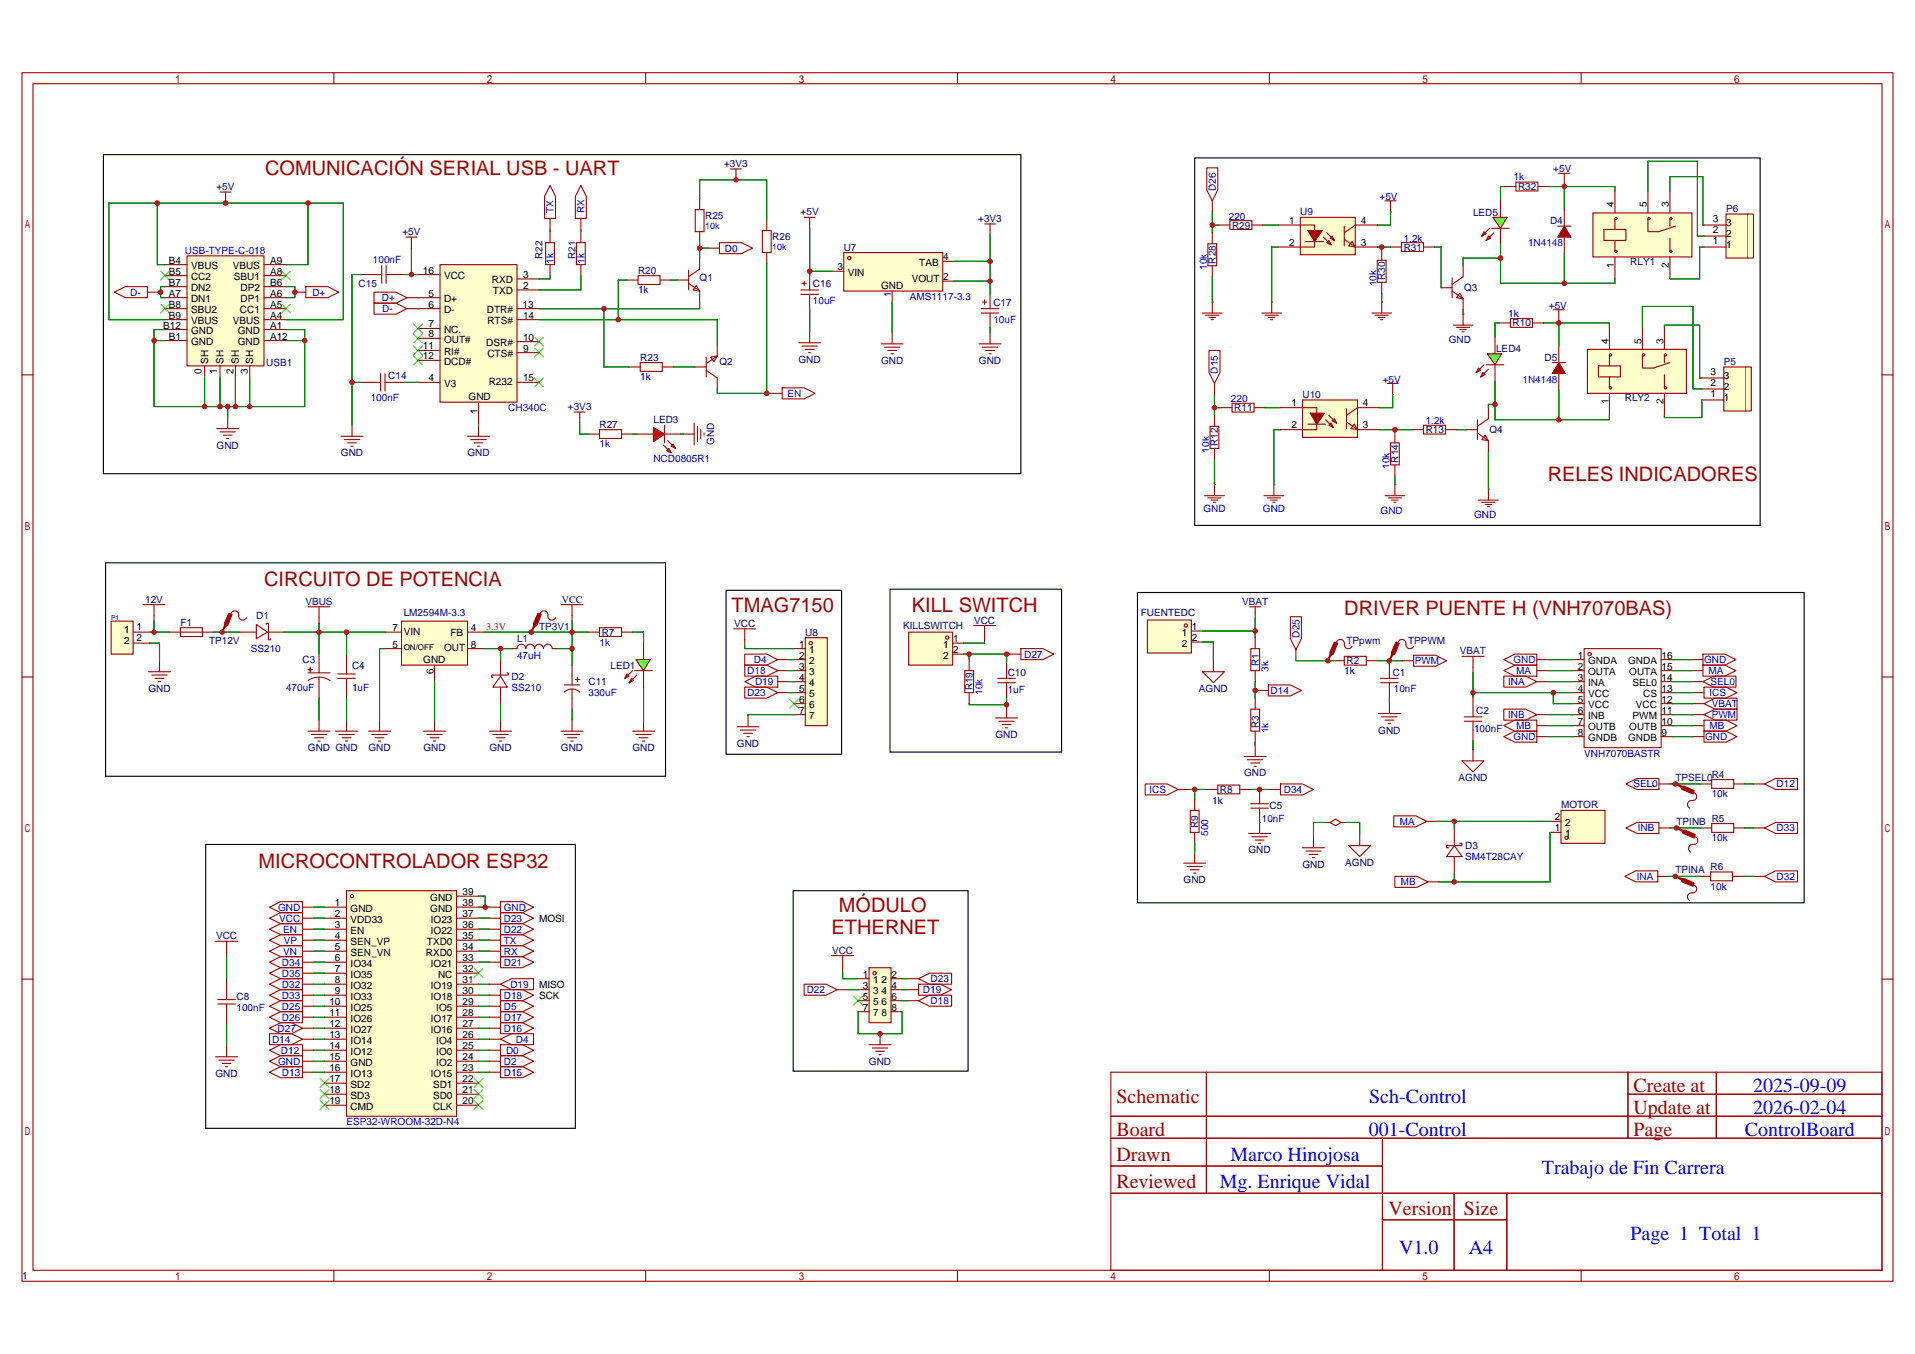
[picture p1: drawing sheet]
<svg xmlns="http://www.w3.org/2000/svg" width="420mm" height="297mm" viewBox="0 0 420 297" stroke-linecap="round" stroke-linejoin="round" font-family="sans-serif">
<defs><g id="words">
<g font-size="4.4" fill="#a00000">
<text x="58.2" y="38.4">COMUNICACIÓN SERIAL USB - UART</text>
<text x="339.8" y="105.5">RELES INDICADORES</text>
<text x="58" y="128.7">CIRCUITO DE POTENCIA</text>
<text x="160.6" y="134.2">TMAG7150</text>
<text x="200.2" y="134.2">KILL SWITCH</text>
<text x="295.1" y="135">DRIVER PUENTE H (VNH7070BAS)</text>
<text x="56.7" y="190.5">MICROCONTROLADOR ESP32</text>
<text x="184.1" y="200.2">MÓDULO</text>
<text x="182.6" y="205">ETHERNET</text>
<text x="358.6" y="239.7">Create at</text>
<text x="245.1" y="242.1">Schematic</text>
<text x="358.6" y="244.5">Update at</text>
<text x="245.1" y="249.3">Board</text>
<text x="358.6" y="249.3">Page</text>
<text x="245.1" y="254.8">Drawn</text>
<text x="245.1" y="260.8">Reviewed</text>
<text x="304.8" y="266.7">Version</text>
<text x="321.3" y="266.7">Size</text>
</g>
<g font-size="4.4" fill="#00f">
<text x="384.8" y="239.7">2025-09-09</text>
<text x="300.5" y="242.1">Sch-Control</text>
<text x="384.8" y="244.5">2026-02-04</text>
<text x="300.5" y="249.3">001-Control</text>
<text x="383" y="249.3">ControlBoard</text>
<text x="270.1" y="254.8">Marco Hinojosa</text>
<text x="338.5" y="257.8">Trabajo de Fin Carrera</text>
<text x="267.8" y="260.8">Mg. Enrique Vidal</text>
<text x="307.1" y="275.2">V1.0</text>
<text x="322.4" y="275.2">A4</text>
<text x="357.9" y="272.3">Page 1 Total 1</text>
</g>
<g font-size="2.2" fill="#000080">
<text x="47.5" y="41.7">+5V</text>
<text x="159" y="36.6">+3V3</text>
<text x="333.2" y="41.7">R32</text>
<text x="154.8" y="48">R25</text>
<text x="175.7" y="47.3">+5V</text>
<text x="285.4" y="47.3">U9</text>
<text x="323.3" y="47.5">LED5</text>
<text x="378.9" y="46.5">P6</text>
<text x="88.3" y="51.6">+5V</text>
<text x="169.5" y="52.6">R26</text>
<text x="214.7" y="48.7">+3V3</text>
<text x="270.5" y="50.2">R29</text>
<text x="340.2" y="49.2">D4</text>
<text x="119.1" y="56.9" transform="rotate(-90 119.1 56.9)">R22</text>
<text x="126.3" y="56.9" transform="rotate(-90 126.3 56.9)">R21</text>
<text x="185.2" y="55">U7</text>
<text x="266.9" y="57.8" transform="rotate(-90 266.9 57.8)">R28</text>
<text x="308.1" y="55">R31</text>
<text x="357.9" y="58.1">RLY1</text>
<text x="78.7" y="63">C15</text>
<text x="140.1" y="60.1">R20</text>
<text x="153.6" y="61.8">Q1</text>
<text x="178.5" y="63">C16</text>
<text x="304.1" y="61.5" transform="rotate(-90 304.1 61.5)">R30</text>
<text x="321.4" y="63.9">Q3</text>
<text x="218.1" y="67.1">C17</text>
<text x="332" y="71.7">R10</text>
<text x="328.4" y="77.2">LED4</text>
<text x="58.4" y="80.3">USB1</text>
<text x="85.2" y="83.2">C14</text>
<text x="140.5" y="79.1">R23</text>
<text x="157.9" y="80.1">Q2</text>
<text x="175.3" y="79.6">GND</text>
<text x="193.4" y="79.9">GND</text>
<text x="214.9" y="79.9">GND</text>
<text x="339" y="79.1">D5</text>
<text x="378.4" y="80.1">P5</text>
<text x="285.9" y="87.3">U10</text>
<text x="356.7" y="88.1">RLY2</text>
<text x="124.7" y="90">+3V3</text>
<text x="131.6" y="93.9">R27</text>
<text x="143.4" y="92.9">LED3</text>
<text x="270.9" y="90.2">R11</text>
<text x="313" y="95.1">R13</text>
<text x="327" y="95.1">Q4</text>
<text x="47.5" y="98.5">GND</text>
<text x="74.8" y="100.1">GND</text>
<text x="102.6" y="100.1">GND</text>
<text x="156.8" y="97.7" transform="rotate(-90 156.8 97.7)">GND</text>
<text x="267.4" y="97.9" transform="rotate(-90 267.4 97.9)">R12</text>
<text x="307" y="101.6" transform="rotate(-90 307 101.6)">R14</text>
<text x="31.9" y="132.3">12V</text>
<text x="39.6" y="137.3">F1</text>
<text x="56.3" y="135.9">D1</text>
<text x="67" y="132.7">VBUS</text>
<text x="88.6" y="135.2">LM2594M-3.3</text>
<text x="123.3" y="132.3">VCC</text>
<text x="161.2" y="137.6">VCC</text>
<text x="213.8" y="136.9">VCC</text>
<text x="250.4" y="135.2">FUENTEDC</text>
<text x="272.7" y="132.7">VBAT</text>
<text x="45.9" y="141.4">TP12V</text>
<text x="113.5" y="141">L1</text>
<text x="118.3" y="138.3">TP3V1</text>
<text x="132.1" y="139.5">R7</text>
<text x="176.8" y="139.5">U8</text>
<text x="198.3" y="138.1">KILLSWITCH</text>
<text x="295.6" y="141.4">TPpwm</text>
<text x="309.1" y="141.4">TPPWM</text>
<text x="320.5" y="143.6">VBAT</text>
<text x="66.4" y="145.5">C3</text>
<text x="77.3" y="146.8">C4</text>
<text x="112.3" y="149.2">D2</text>
<text x="134" y="146.8">LED1</text>
<text x="221.2" y="148.4">C10</text>
<text x="276.3" y="146.2" transform="rotate(-90 276.3 146.2)">R1</text>
<text x="295.6" y="145.8">R2</text>
<text x="305.7" y="148.4">C1</text>
<text x="32.6" y="151.8">GND</text>
<text x="129.2" y="150.4">C11</text>
<text x="213.5" y="151.5" transform="rotate(-90 213.5 151.5)">R19</text>
<text x="263.2" y="151.8">AGND</text>
<text x="218.5" y="162">GND</text>
<text x="276.3" y="159.8" transform="rotate(-90 276.3 159.8)">R3</text>
<text x="302.6" y="161">GND</text>
<text x="324.1" y="156.7">C2</text>
<text x="67.6" y="164.9">GND GND</text>
<text x="80.9" y="164.9">GND</text>
<text x="92.9" y="164.9">GND</text>
<text x="107.4" y="164.9">GND</text>
<text x="123.1" y="164.9">GND</text>
<text x="138.8" y="164.9">GND</text>
<text x="161.8" y="163.9">GND</text>
<text x="273.1" y="170.4">GND</text>
<text x="320.2" y="171.4">AGND</text>
<text x="367.8" y="171.4">TPSEL0</text>
<text x="375.7" y="170.7">R4</text>
<text x="267.8" y="174">R8</text>
<text x="278.7" y="177.7">C5</text>
<text x="342.7" y="177.4">MOTOR</text>
<text x="263" y="181.7" transform="rotate(-90 263 181.7)">R9</text>
<text x="368" y="181">TPINB</text>
<text x="375.7" y="180.3">R5</text>
<text x="274.1" y="187.3">GND</text>
<text x="285.9" y="190.5">GND</text>
<text x="295.3" y="190">AGND</text>
<text x="321.7" y="186.4">D3</text>
<text x="367.8" y="191.7">TPINA</text>
<text x="375.5" y="190.9">R6</text>
<text x="259.8" y="193.8">GND</text>
<text x="47.4" y="206.2">VCC</text>
<text x="182.7" y="209.3">VCC</text>
<text x="51.9" y="219.4">C8</text>
<text x="190.7" y="233.7">GND</text>
<text x="47.3" y="236.3">GND</text>
<text x="4.8" y="280.8">1</text>
</g>
<g font-size="2.2" fill="#00f">
<text x="266.9" y="41.9" transform="rotate(-90 266.9 41.9)">D26</text>
<text x="332.3" y="39.5">1k</text>
<text x="341" y="37.8">+5V</text>
<text x="121.5" y="46.7" transform="rotate(-90 121.5 46.7)">TX</text>
<text x="128.3" y="46.7" transform="rotate(-90 128.3 46.7)">RX</text>
<text x="302.8" y="43.9">+5V</text>
<text x="269.7" y="48.2">220</text>
<text x="308.1" y="53.1">1.2k</text>
<text x="40.6" y="55.7">USB-TYPE-C-018</text>
<text x="81.9" y="57.6">100nF</text>
<text x="121.5" y="57.8" transform="rotate(-90 121.5 57.8)">1k</text>
<text x="128.3" y="57.8" transform="rotate(-90 128.3 57.8)">1k</text>
<text x="159.1" y="55.2">D0</text>
<text x="265" y="59.2" transform="rotate(-90 265 59.2)">10k</text>
<text x="335.4" y="54">1N4148</text>
<text x="28.6" y="64.9">D-</text>
<text x="68.6" y="64.9">D+</text>
<text x="140.1" y="64.4">1k</text>
<text x="199.7" y="65.9">AMS1117-3.3</text>
<text x="302.1" y="62.9" transform="rotate(-90 302.1 62.9)">10k</text>
<text x="83.8" y="66.1">D+</text>
<text x="83.9" y="68.5">D-</text>
<text x="178.5" y="66.8">10uF</text>
<text x="218.1" y="70.9">10uF</text>
<text x="331.1" y="69.5">1k</text>
<text x="340" y="67.8">+5V</text>
<text x="318" y="75.4">GND</text>
<text x="140.5" y="83.5">1k</text>
<text x="267.4" y="82" transform="rotate(-90 267.4 82)">D15</text>
<text x="303.5" y="84">+5V</text>
<text x="334.2" y="84">1N4148</text>
<text x="81.4" y="88.1">100nF</text>
<text x="172.9" y="87.1">EN</text>
<text x="270.2" y="88.3">220</text>
<text x="111.6" y="90.2">CH340C</text>
<text x="313" y="93.1">1.2k</text>
<text x="131.6" y="98.2">1k</text>
<text x="143.4" y="101.4">NCD0805R1</text>
<text x="265.4" y="99.3" transform="rotate(-90 265.4 99.3)">10k</text>
<text x="305" y="102.9" transform="rotate(-90 305 102.9)">10k</text>
<text x="264.2" y="112.5">GND</text>
<text x="277.2" y="112.5">GND</text>
<text x="303.1" y="112.8">GND</text>
<text x="323.6" y="113.8">GND</text>
<text x="55.1" y="143.1">SS210</text>
<text x="131.6" y="141.7">1k</text>
<text x="285.2" y="139.9" transform="rotate(-90 285.2 139.9)">D25</text>
<text x="113.5" y="144.6">47uH</text>
<text x="164" y="148">D18</text>
<text x="165.5" y="145.5">D4</text>
<text x="224.8" y="144.3">D27</text>
<text x="278.5" y="147.4" transform="rotate(-90 278.5 147.4)">3k</text>
<text x="295.1" y="148">1k</text>
<text x="310.5" y="145.8">PWM</text>
<text x="332.2" y="145.5">GND</text>
<text x="332.9" y="148">MA</text>
<text x="374.1" y="145.5">GND</text>
<text x="375" y="148">MA</text>
<text x="62.8" y="151.6">470uF</text>
<text x="77.3" y="151.6">1uF</text>
<text x="112.3" y="151.6">SS210</text>
<text x="129.2" y="152.8">330uF</text>
<text x="164" y="152.8">D23</text>
<text x="165.7" y="150.4">D19</text>
<text x="215.7" y="152.5" transform="rotate(-90 215.7 152.5)">10k</text>
<text x="221.2" y="152.1">1uF</text>
<text x="278.9" y="152.3">D14</text>
<text x="306" y="151.8">10nF</text>
<text x="331" y="150.4">INA</text>
<text x="375.3" y="152.8">ICS</text>
<text x="375.5" y="150.4">SEL0</text>
<text x="375.7" y="155.2">VBAT</text>
<text x="278.5" y="161" transform="rotate(-90 278.5 161)">1k</text>
<text x="323.6" y="160.8">100nF</text>
<text x="331" y="157.6">INB</text>
<text x="332.9" y="160">MB</text>
<text x="375.3" y="160">MB</text>
<text x="375.7" y="157.6">PWM</text>
<text x="332.2" y="162.5">GND</text>
<text x="347.7" y="166.1">VNH7070BASTR</text>
<text x="374.3" y="162.5">GND</text>
<text x="358.5" y="172.8">SEL0</text>
<text x="390" y="172.8">D12</text>
<text x="252.3" y="174">ICS</text>
<text x="266.1" y="176.5">1k</text>
<text x="281.8" y="174">D34</text>
<text x="375.7" y="175">10k</text>
<text x="265.2" y="183.4" transform="rotate(-90 265.2 183.4)">500</text>
<text x="277" y="180.3">10nF</text>
<text x="307.3" y="181">MA</text>
<text x="359.5" y="182.5">INB</text>
<text x="375.7" y="184.7">10k</text>
<text x="390" y="182.5">D33</text>
<text x="321.7" y="188.8">SM4T28CAY</text>
<text x="307.5" y="194.3">MB</text>
<text x="359.3" y="193.1">INA</text>
<text x="375.5" y="195.3">10k</text>
<text x="390" y="193.1">D32</text>
<text x="61" y="199.9">GND</text>
<text x="61.3" y="202.3">VCC</text>
<text x="110.6" y="202.3">D23</text>
<text x="110.6" y="199.9">GND</text>
<text x="62.2" y="204.7">EN</text>
<text x="62.2" y="209.5">VN</text>
<text x="62.3" y="207.1">VP</text>
<text x="110.6" y="209.5">RX</text>
<text x="110.6" y="207.1">TX</text>
<text x="110.6" y="204.7">D22</text>
<text x="61.9" y="212">D34</text>
<text x="61.9" y="214.4">D35</text>
<text x="110.6" y="212">D21</text>
<text x="204.3" y="215.6">D23</text>
<text x="51.9" y="221.9">100nF</text>
<text x="61.9" y="216.8">D32</text>
<text x="61.9" y="219.2">D33</text>
<text x="61.9" y="221.6">D25</text>
<text x="110.6" y="221.6">D5</text>
<text x="110.6" y="219.2">D18</text>
<text x="112" y="216.8">D19</text>
<text x="177.1" y="218">D22</text>
<text x="202.6" y="218">D19</text>
<text x="204.3" y="220.4">D18</text>
<text x="60.9" y="226.4">D27</text>
<text x="61.9" y="224">D26</text>
<text x="110.6" y="226.4">D16</text>
<text x="110.6" y="224">D17</text>
<text x="59.7" y="228.9">D14</text>
<text x="61" y="233.7">GND</text>
<text x="61.7" y="231.3">D12</text>
<text x="110.6" y="233.7">D2</text>
<text x="111.1" y="231.3">D0</text>
<text x="113.3" y="228.9">D4</text>
<text x="61.9" y="236.1">D13</text>
<text x="110.6" y="236.1">D15</text>
<text x="76.1" y="247">ESP32-WROOM-32D-N4</text>
</g>
<g font-size="2.2">
<text x="354.3" y="45.5" transform="rotate(-90 354.3 45.5)">4</text>
<text x="361.5" y="45.5" transform="rotate(-90 361.5 45.5)">5</text>
<text x="366.4" y="45.5" transform="rotate(-90 366.4 45.5)">3</text>
<text x="283" y="49.1">1</text>
<text x="283" y="53.9">2</text>
<text x="298.7" y="53.9">3</text>
<text x="298.7" y="49.1">4</text>
<text x="376" y="53.5">1</text>
<text x="376" y="51.1">2</text>
<text x="376" y="48.7">3</text>
<text x="378.9" y="52.1">2</text>
<text x="378.9" y="49.7">3</text>
<text x="37" y="57.9">B4</text>
<text x="41.9" y="59.1">VBUS</text>
<text x="51.1" y="59.1">VBUS</text>
<text x="59.3" y="57.9">A9</text>
<text x="183.9" y="59.3">3</text>
<text x="201.8" y="58.4">TAB</text>
<text x="207.1" y="57.1">4</text>
<text x="354.3" y="58.8" transform="rotate(-90 354.3 58.8)">1</text>
<text x="366.4" y="58.8" transform="rotate(-90 366.4 58.8)">2</text>
<text x="378.9" y="54.5">1</text>
<text x="37" y="60.3">B5</text>
<text x="37" y="62.7">B7</text>
<text x="37" y="65.1">A7</text>
<text x="41.9" y="61.5">CC2</text>
<text x="41.9" y="63.9">DN2</text>
<text x="51.3" y="61.5">SBU1</text>
<text x="52.8" y="63.9">DP2</text>
<text x="59.3" y="62.7">B6</text>
<text x="59.3" y="65.1">A6</text>
<text x="59.3" y="60.3">A8</text>
<text x="92.8" y="60">16</text>
<text x="94" y="65.1">5</text>
<text x="97.5" y="61.2">VCC</text>
<text x="108" y="62.2">RXD</text>
<text x="108.2" y="64.6">TXD</text>
<text x="114.8" y="63.4">2</text>
<text x="114.8" y="61">3</text>
<text x="186.1" y="60.5">VIN</text>
<text x="193.4" y="63.4">GND</text>
<text x="195.6" y="65.2" transform="rotate(-90 195.6 65.2)">1</text>
<text x="200.1" y="62">VOUT</text>
<text x="207.1" y="61.5">2</text>
<text x="37" y="67.5">B8</text>
<text x="37" y="69.9">B9</text>
<text x="41.9" y="68.7">SBU2</text>
<text x="41.9" y="71.2">VBUS</text>
<text x="41.9" y="66.3">DN1</text>
<text x="51.1" y="71.2">VBUS</text>
<text x="52.7" y="68.7">CC1</text>
<text x="52.8" y="66.3">DP1</text>
<text x="59.3" y="69.9">A4</text>
<text x="59.3" y="67.5">A5</text>
<text x="94" y="67.5">6</text>
<text x="94" y="71.9">7</text>
<text x="97.5" y="66.3">D+</text>
<text x="97.5" y="68.7">D-</text>
<text x="106.9" y="68.7">DTR#</text>
<text x="107" y="71.2">RTS#</text>
<text x="114.7" y="67.5">13</text>
<text x="114.8" y="69.9">14</text>
<text x="35.8" y="72.1">B12</text>
<text x="37" y="74.5">B1</text>
<text x="41.9" y="75.7">GND</text>
<text x="41.9" y="73.3">GND</text>
<text x="52.2" y="73.3">GND</text>
<text x="52.2" y="75.7">GND</text>
<text x="59.3" y="72.1">A1</text>
<text x="59.3" y="74.5">A12</text>
<text x="92.8" y="76.7">11</text>
<text x="94" y="74">8</text>
<text x="97.5" y="73.1">NC.</text>
<text x="97.5" y="75.3">OUT#</text>
<text x="97.5" y="77.9">RI#</text>
<text x="106.7" y="76">DSR#</text>
<text x="114.8" y="77.2">9</text>
<text x="114.8" y="74.8">10</text>
<text x="353.1" y="75.5" transform="rotate(-90 353.1 75.5)">4</text>
<text x="360.3" y="75.5" transform="rotate(-90 360.3 75.5)">5</text>
<text x="365.1" y="75.5" transform="rotate(-90 365.1 75.5)">3</text>
<text x="44.2" y="82" transform="rotate(-90 44.2 82)">0</text>
<text x="45.7" y="79.8" transform="rotate(-90 45.7 79.8)">SH</text>
<text x="47.6" y="82" transform="rotate(-90 47.6 82)">1</text>
<text x="49.1" y="79.8" transform="rotate(-90 49.1 79.8)">SH</text>
<text x="51.2" y="82" transform="rotate(-90 51.2 82)">2</text>
<text x="52.4" y="79.8" transform="rotate(-90 52.4 79.8)">SH</text>
<text x="54.4" y="82" transform="rotate(-90 54.4 82)">3</text>
<text x="55.6" y="79.8" transform="rotate(-90 55.6 79.8)">SH</text>
<text x="92.8" y="78.9">12</text>
<text x="94" y="83.7">4</text>
<text x="97.5" y="80.1">DCD#</text>
<text x="107" y="78.4">CTS#</text>
<text x="114.8" y="83.7">15</text>
<text x="375.5" y="82.3">3</text>
<text x="378.4" y="83.2">3</text>
<text x="97.5" y="84.9">V3</text>
<text x="102.9" y="87.8">GND</text>
<text x="107.3" y="84.5">R232</text>
<text x="283.5" y="89.2">1</text>
<text x="299.2" y="89.2">4</text>
<text x="353.1" y="88.8" transform="rotate(-90 353.1 88.8)">1</text>
<text x="365.1" y="88.8" transform="rotate(-90 365.1 88.8)">2</text>
<text x="375.5" y="87.1">1</text>
<text x="375.5" y="84.7">2</text>
<text x="378.4" y="88.1">1</text>
<text x="378.4" y="85.7">2</text>
<text x="104.8" y="90.8" transform="rotate(-90 104.8 90.8)">1</text>
<text x="283.5" y="94">2</text>
<text x="299.2" y="94">3</text>
<text x="27.3" y="139">1</text>
<text x="27.3" y="141.4">2</text>
<text x="29.9" y="138.3">1</text>
<text x="29.9" y="140.7">2</text>
<text x="86.2" y="142.1">5</text>
<text x="86.2" y="138.5">7</text>
<text x="88.6" y="139.3">VIN</text>
<text x="97.5" y="142.9">OUT</text>
<text x="98.9" y="139.5">FB</text>
<text x="103.4" y="138.5">4</text>
<text x="103.4" y="142.1">8</text>
<text x="175.4" y="142.1">1</text>
<text x="177.7" y="143.4">1</text>
<text x="207" y="142.1">1</text>
<text x="209.2" y="140.9">1</text>
<text x="209.2" y="143.4">2</text>
<text x="259.4" y="139.5">1</text>
<text x="259.4" y="141.9">2</text>
<text x="261.6" y="138.3">1</text>
<text x="261.6" y="140.7">2</text>
<text x="92.9" y="145.5">GND</text>
<text x="95.2" y="147.9" transform="rotate(-90 95.2 147.9)">6</text>
<text x="175.4" y="144.6">2</text>
<text x="175.4" y="147">3</text>
<text x="175.4" y="149.4">4</text>
<text x="177.7" y="145.8">2</text>
<text x="177.7" y="148.2">3</text>
<text x="207" y="144.6">2</text>
<text x="346.4" y="149.4">3</text>
<text x="346.4" y="147">2</text>
<text x="346.4" y="144.6">1</text>
<text x="348.6" y="148.2">OUTA</text>
<text x="348.6" y="145.8">GNDA</text>
<text x="357.4" y="145.8">GNDA</text>
<text x="357.6" y="148.2">OUTA</text>
<text x="364.8" y="144.6">16</text>
<text x="364.8" y="147">15</text>
<text x="364.8" y="149.4">14</text>
<text x="175.4" y="151.8">5</text>
<text x="175.4" y="154.2">6</text>
<text x="177.7" y="150.6">4</text>
<text x="177.7" y="153">5</text>
<text x="177.7" y="155.4">6</text>
<text x="346.4" y="154.2">5</text>
<text x="346.4" y="151.8">4</text>
<text x="348.6" y="155.4">VCC</text>
<text x="348.6" y="153">VCC</text>
<text x="348.6" y="150.6">INA</text>
<text x="358.4" y="150.6">SEL0</text>
<text x="359.1" y="155.4">VCC</text>
<text x="360.7" y="153">CS</text>
<text x="364.8" y="151.8">13</text>
<text x="364.8" y="154.2">12</text>
<text x="175.4" y="156.6">7</text>
<text x="177.7" y="157.8">7</text>
<text x="346.4" y="161.5">8</text>
<text x="346.4" y="159">7</text>
<text x="346.4" y="156.6">6</text>
<text x="348.6" y="160.3">OUTB</text>
<text x="348.6" y="157.8">INB</text>
<text x="357.6" y="160.3">OUTB</text>
<text x="358.4" y="157.8">PWM</text>
<text x="364.8" y="156.6">11</text>
<text x="364.8" y="159">10</text>
<text x="364.8" y="161.5">9</text>
<text x="348.6" y="162.7">GNDB</text>
<text x="357.4" y="162.7">GNDB</text>
<text x="341.3" y="182.5">1</text>
<text x="341.3" y="180.1">2</text>
<text x="343.6" y="183.7">1</text>
<text x="343.6" y="181.3">2</text>
<text x="94.4" y="197.7">GND</text>
<text x="101.5" y="196.5">39</text>
<text x="73.5" y="203.7">3</text>
<text x="73.5" y="201.3">2</text>
<text x="73.5" y="198.9">1</text>
<text x="77" y="202.5">VDD33</text>
<text x="77" y="200.1">GND</text>
<text x="94.4" y="200.1">GND</text>
<text x="94.6" y="202.5">IO23</text>
<text x="101.5" y="198.9">38</text>
<text x="101.5" y="201.3">37</text>
<text x="101.5" y="203.7">36</text>
<text x="118.3" y="202.3">MOSI</text>
<text x="73.5" y="208.6">5</text>
<text x="73.5" y="206.1">4</text>
<text x="77" y="209.8">SEN_VN</text>
<text x="77" y="207.3">SEN_VP</text>
<text x="77" y="204.9">EN</text>
<text x="93.5" y="209.8">RXD0</text>
<text x="93.7" y="207.3">TXD0</text>
<text x="94.6" y="204.9">IO22</text>
<text x="101.5" y="206.1">35</text>
<text x="101.5" y="208.6">34</text>
<text x="73.5" y="215.8">8</text>
<text x="73.5" y="213.4">7</text>
<text x="73.5" y="211">6</text>
<text x="77" y="214.6">IO35</text>
<text x="77" y="212.2">IO34</text>
<text x="94.6" y="212.2">IO21</text>
<text x="96.2" y="214.6">NC</text>
<text x="101.5" y="211">33</text>
<text x="101.5" y="213.4">32</text>
<text x="101.5" y="215.8">31</text>
<text x="189.4" y="214.6">1</text>
<text x="191.7" y="215.8">1</text>
<text x="193.5" y="215.8">2</text>
<text x="195.7" y="214.6">2</text>
<text x="72.3" y="220.6">10</text>
<text x="73.5" y="218.2">9</text>
<text x="77" y="221.8">IO25</text>
<text x="77" y="219.4">IO33</text>
<text x="77" y="217">IO32</text>
<text x="94.6" y="217">IO19</text>
<text x="94.6" y="219.4">IO18</text>
<text x="95.8" y="221.8">IO5</text>
<text x="101.5" y="218.2">30</text>
<text x="101.5" y="220.6">29</text>
<text x="118.3" y="216.8">MISO</text>
<text x="118.3" y="219.2">SCK</text>
<text x="189.4" y="217">3</text>
<text x="189.4" y="219.4">5</text>
<text x="189.4" y="221.8">7</text>
<text x="191.7" y="218.2">3</text>
<text x="191.7" y="220.6">5</text>
<text x="193.5" y="220.6">6</text>
<text x="193.5" y="218.2">4</text>
<text x="195.7" y="221.8">8</text>
<text x="195.7" y="219.4">6</text>
<text x="195.7" y="217">4</text>
<text x="72.3" y="227.9">13</text>
<text x="72.3" y="225.5">12</text>
<text x="72.3" y="223">11</text>
<text x="77" y="226.7">IO27</text>
<text x="77" y="224.2">IO26</text>
<text x="94.6" y="224.2">IO17</text>
<text x="94.6" y="226.7">IO16</text>
<text x="101.5" y="223">28</text>
<text x="101.5" y="225.5">27</text>
<text x="101.5" y="227.9">26</text>
<text x="191.7" y="223">7</text>
<text x="193.5" y="223">8</text>
<text x="72.3" y="232.7">15</text>
<text x="72.3" y="230.3">14</text>
<text x="77" y="233.9">GND</text>
<text x="77" y="231.5">IO12</text>
<text x="77" y="229.1">IO14</text>
<text x="95.8" y="229.1">IO4</text>
<text x="95.8" y="231.5">IO0</text>
<text x="95.8" y="233.9">IO2</text>
<text x="101.5" y="230.3">25</text>
<text x="101.5" y="232.7">24</text>
<text x="72.3" y="239.9">18</text>
<text x="72.3" y="237.5">17</text>
<text x="72.3" y="235.1">16</text>
<text x="77" y="238.7">SD2</text>
<text x="77" y="236.3">IO13</text>
<text x="94.6" y="236.3">IO15</text>
<text x="95.1" y="238.7">SD1</text>
<text x="101.5" y="235.1">23</text>
<text x="101.5" y="237.5">22</text>
<text x="101.5" y="239.9">21</text>
<text x="72.3" y="242.4">19</text>
<text x="77" y="243.6">CMD</text>
<text x="77" y="241.2">SD3</text>
<text x="95.1" y="241.2">SD0</text>
<text x="95.1" y="243.6">CLK</text>
<text x="101.5" y="242.4">20</text>
</g>
<text font-size="2.2" fill="#a00000" x="106.7" y="138.3">3.3V</text>
<g font-size="2" fill="#00f">
<text x="154.8" y="50.2">10k</text>
<text x="169.5" y="54.8">10k</text>
</g>
<text font-size="1.8" x="88.6" y="142.7">ON/OFF</text>
<text font-size="1.5" fill="#000080" x="24.4" y="136">P1</text>
</g></defs>
<g fill="none" stroke="#a10000" stroke-width=".24">
<path d="M4.8 16h410.7v265.2h-410.7zM7.2 18.4h405.9v260.4h-405.9zM73.3 16v2.4M141.7 16v2.4M210.2 16v2.4M278.6 16v2.4M347.1 16v2.4M4.8 82.3h2.4M413.1 82.3h2.4M4.8 148.6h2.4M32.6 147.4h4.8M33.3 148.2h3.4"/>
<path d="M34 148.9h2M34.8 149.6h.5M35 145v2.4M413.1 148.6h2.4M4.8 214.9h2.4M413.1 214.9h2.4M243.8 235.3h169.3v43.5h-169.3zM264.8 235.3v26.6M357.4 235.3v14.5M376.8 235.3v14.5M243.8 245h169.3M243.8 249.8h169.3"/>
<path d="M243.8 255.9h59.7M303.5 249.8v29M357.4 240.2h55.7M73.3 278.8v2.4M141.7 278.8v2.4M210.2 278.8v2.4M243.8 261.9h169.3M278.6 278.8v2.4M303.5 267.7h27.3M319.2 261.9v16.9M330.8 261.9v16.9M347.1 278.8v2.4"/>
</g>
<path d="M23.2 123.5h122.9v46.9h-122.9z" fill="none" stroke="#000" stroke-width=".24"/>
<path d="M88.1 136.3h14.5v9.7h-14.5z" fill="#ffc" stroke="#a10000" stroke-width=".24"/>
<g fill="none" stroke="#a10000" stroke-width=".24">
<path d="M52.6 138.7h3.7M56.3 137.1l2.4 1.6-2.4 1.5zM58.4 137.1v-.3h.5v3.6h.5v-.2M58.7 138.7h3.6M84.5 138.7h3.6M102.6 138.7h3.7M116.6 138.5v.2M118.6 134.6a.88 .88 0 0 1 1-.5 .88 .88 0 0 1 .7 1 .89 .89 0 0 0 .6 1 .89 .89 0 0 0 1-.5M123.2 132.7h4.8M125.6 132.7v3.6M67.6 147h1zM67.6 147.7h4.8"/>
<path d="M68.1 146.5v.9zM70 148.6l1.5 .3 .9 .5M70 148.6l-1 .1-1.4 .7M70 143.6v4.1M70 148.6v4.6M70 158.1v2.4M74.1 148.9h3.9M74.1 147.9h3.9M76.1 143.6v4.3M76.1 148.9v4.3M76.1 158.1v2.4M83.3 158.1v2.4"/>
<path d="M84.5 142.4h3.6M95.4 146v3.6M95.4 158.1v2.4M102.6 142.4h3.7M109.9 148.4l1.4 2.4h-3.1zM109.9 144.8v3.6M109.9 150.8v3.6M109.9 158.1v2.4M111.3 147.7h.3v.5h-3.7v.4h.3M125.6 158.1v2.4M67.6 160.5h4.8M68.3 161.2h3.4"/>
<path d="M69.1 161.9h1.9M69.8 162.6h.5M73.7 160.5h4.8M74.4 161.2h3.4M75.1 161.9h1.9M75.8 162.6h.5M80.9 160.5h4.8M81.6 161.2h3.4M82.3 161.9h2M83.1 162.6h.5M93 160.5h4.8M93.7 161.2h3.4"/>
<path d="M94.4 161.9h2M95.1 162.6h.5M107.5 160.5h4.8M108.2 161.2h3.4M108.9 161.9h1.9M109.6 162.6h.5M123.2 160.5h4.8M123.9 161.2h3.4M124.6 161.9h1.9M125.3 162.6h.5"/>
</g>
<g fill="none" stroke="#008700" stroke-width=".24">
<path d="M46.8 138.7h5.8M62.3 138.7h22.2M70 136.8v6.8M76.1 138.7v4.9M106.3 138.7h22.9M125.6 136.3v9.7M32.8 141.2h2.2v3.8M70 153.2v4.9M76.1 153.2v4.9M84.5 142.4h-1.2v15.7M95.4 149.6v8.5M106.3 142.4h6.2"/>
<path d="M109.9 142.4v2.4M109.9 154.4v3.7M122.2 142.4h3.4M125.6 155.6v2.5"/>
</g>
<path d="M118.1 134.6l.7 .3-1 2.4-.4 .2-.8 1.2 .5-1.4v-.5z" fill="#a10000" stroke="#a10000" stroke-width=".24"/>
<path d="M24.4 136.3h4.8v7.3h-4.8z" fill="#ffc" stroke="#a10000" stroke-width=".24"/>
<path d="M29.2 138.7h3.6M29.2 141.2h3.6M141.3 158.1v2.4M138.9 160.5h4.8M139.6 161.2h3.4M140.3 161.9h1.9M141 162.6h.5" fill="none" stroke="#a10000" stroke-width=".24"/>
<path d="M138.9 138.7h2.4v2.5M141.3 150.8v7.3" fill="none" stroke="#008700" stroke-width=".24"/>
<path d="M76.1 195.5h24.1v49.5h-24.1z" fill="#ffc" stroke="#a10000" stroke-width=".24"/>
<g fill="none" stroke="#a10000" stroke-width=".24">
<path d="M31.4 132.7h4.8M33.8 132.7v3.6M67.6 133.2h4.8M70 133.2v3.6M137.6 147.9l.5 .5-.9 .5zM138.6 148.9l.5 .5-1 .4zM138.9 147.2l-1.7 1.7M139.3 147.2h3.9M139.8 148.2l-1.7 1.6M141.3 141.2v3.6M141.3 147.2v3.6M59.2 199.1l2.4-1.2h4.8v2.4h-4.8z"/>
<path d="M66.4 199.1h2.4M71.2 199.1h4.9M100.2 196.7h4.8M100.2 199.1h4.8M107.5 199.1h2.4M109.9 197.9h4.8l2.4 1.2-2.4 1.2h-4.8zM47.3 206.6h4.9M49.7 206.6v3.6M59.2 201.5l2.4-1.2h4.8v2.4h-4.8zM59.2 203.9l2.4-1.2h4.8v2.4h-4.8zM59.2 206.4l2.4-1.3h4.8v2.5h-4.8zM59.2 208.8l2.4-1.2h4.8v2.4h-4.8z"/>
<path d="M59.2 211.2l2.4-1.2h4.8v2.4h-4.8zM59.2 213.6l2.4-1.2h4.8v2.4h-4.8zM59.2 216l2.4-1.2h4.8v2.4h-4.8zM59.2 218.4l2.4-1.2h4.8v2.4h-4.8zM66.4 201.5h2.4M66.4 203.9h2.4M66.4 206.4h2.4M66.4 208.8h2.4M66.4 211.2h2.4M66.4 213.6h2.4M66.4 216h2.4M66.4 218.4h2.4"/>
<path d="M71.2 201.5h4.9M71.2 203.9h4.9M71.2 206.4h4.9M71.2 208.8h4.9M71.2 211.2h4.9M71.2 213.6h4.9M71.2 216h4.9M71.2 218.4h4.9M100.2 201.5h4.8M100.2 203.9h4.8M100.2 206.4h4.8M100.2 208.8h4.8"/>
<path d="M100.2 211.2h4.8M100.2 213.6h4.8M100.2 216h4.8M100.2 218.4h4.8M107.5 201.5h2.4M107.5 203.9h2.4M107.5 206.4h2.4M107.5 208.8h2.4M107.5 211.2h2.4M107.5 218.4h2.4M109.9 219.6h4.8l2.4 1.2-2.4 1.3h-4.8zM109.9 217.2h4.8l2.4 1.2-2.4 1.2h-4.8z"/>
<path d="M109.9 210h4.8l2.4 1.2-2.4 1.2h-4.8zM109.9 207.6h4.8l2.4 1.2-2.4 1.2h-4.8zM109.9 205.1h4.8l2.4 1.3-2.4 1.2h-4.8zM109.9 202.7h4.8l2.4 1.2-2.4 1.2h-4.8zM109.9 200.3h4.8l2.4 1.2-2.4 1.2h-4.8zM47.3 232h4.9M48.1 232.7h3.3M48.8 233.4h1.9M49.5 234.1h.5M49.7 229.5v2.5M59.2 220.8l2.4-1.2h4.8v2.5h-4.8zM59.2 223.3l2.4-1.2h4.8v2.4h-4.8z"/>
<path d="M59.2 232.9l2.4-1.2h4.8v2.4h-4.8zM59.2 235.3l2.4-1.2h4.8v2.4h-4.8zM66.4 220.8h2.4M66.4 223.3h2.4M66.4 232.9h2.4M66.4 235.3h2.4M71.2 220.8h4.9M71.2 223.3h4.9M71.2 225.7h4.9M71.2 228.1h4.9M71.2 230.5h4.9M71.2 232.9h4.9"/>
<path d="M71.2 235.3h4.9M71.2 237.7h4.9M100.2 220.8h4.8M100.2 223.3h4.8M100.2 225.7h4.8M100.2 228.1h4.8M100.2 230.5h4.8M100.2 232.9h4.8M100.2 235.3h4.8M100.2 237.7h4.8M107.5 220.8h2.4M107.5 223.3h2.4"/>
<path d="M107.5 225.7h2.4M107.5 230.5h2.4M107.5 232.9h2.4M107.5 235.3h2.4M109.9 234.1h4.8l2.4 1.2-2.4 1.2h-4.8zM109.9 231.7h4.8l2.4 1.2-2.4 1.2h-4.8zM109.9 224.5h4.8l2.4 1.2-2.4 1.2h-4.8zM109.9 222.1h4.8l2.4 1.2-2.4 1.2h-4.8zM109.9 229.3h4.8l2.4 1.2-2.4 1.2h-4.8zM71.2 240.2h4.9M71.2 242.6h4.9M100.2 240.2h4.8"/>
<path d="M100.2 242.6h4.8"/>
<circle cx="77.3" cy="196.7" r=".36"/>
</g>
<g fill="none" stroke="#3c3" stroke-width=".24">
<path d="M104.1 212.6l1.9 2M106 212.6l-1.9 2M70.3 239.2l1.9 1.9M70.3 236.8l1.9 1.9M72.2 239.2l-1.9 1.9M72.2 236.8l-1.9 1.9M104.1 236.8l1.9 1.9M104.1 239.2l1.9 1.9M106 236.8l-1.9 1.9M106 239.2l-1.9 1.9M70.3 241.6l1.9 1.9M72.2 241.6l-1.9 1.9"/>
<path d="M104.1 241.6l1.9 1.9M106 241.6l-1.9 1.9"/>
</g>
<g fill="none" stroke="#008700" stroke-width=".24">
<path d="M68.8 199.1h2.4M105 199.1h2.5M105 196.7h1.5v2.4M49.7 210.2v4.8M68.8 218.4h2.4M68.8 216h2.4M68.8 211.2h2.4M68.8 208.8h2.4M68.8 203.9h2.4M68.8 201.5h2.4M68.8 213.6h2.4M105 218.4h2.5"/>
<path d="M105 216h2.5M105 211.2h2.5M105 208.8h2.5M105 206.4h2.5M105 203.9h2.5M105 201.5h2.5M49.7 224.7v4.8M68.8 235.3h2.4M68.8 228.1h2.4M68.8 225.7h2.4M68.8 223.3h2.4M68.8 220.8h2.4"/>
<path d="M68.8 230.5h2.4M68.8 232.9h2.4M105 235.3h2.5M105 228.1h2.5M105 225.7h2.5M105 223.3h2.5M105 220.8h2.5M105 230.5h2.5"/>
</g>
<path d="M139.6 144.8h3.1l-1.4 2.4z" fill="#6f3" stroke="#a10000" stroke-width=".24"/>
<g fill="none" stroke="#a10000" stroke-width=".24">
<path d="M320.9 144.1h4.9M323.3 144.1v3.6M345.3 144.8h2.4M345.3 147.2h2.4M345.3 149.6h2.4M345.3 152h2.4M345.3 154.4h2.4M345.3 156.9h2.4M345.3 159.3h2.4M347.7 142.4h16.9v21.7h-16.9zM364.6 144.8h2.5M364.6 147.2h2.5"/>
<path d="M364.6 149.6h2.5M364.6 152h2.5M364.6 154.4h2.5M364.6 156.9h2.5M364.6 159.3h2.5M371.6 156.9h2.5M374.1 156.9l2.4-1.3h4.8v2.5h-4.8zM345.3 161.7h2.4M364.6 161.7h2.5"/>
<circle cx="348.9" cy="143.6" r=".36"/>
</g>
<path d="M22.7 33.9h201.4v70.1h-201.4zM45.2 185.3h81.1v62.4h-81.1z" fill="none" stroke="#000" stroke-width=".24"/>
<path d="M323.3 147.7v5.3M323.3 152h22M341 152v2.4h4.3M367.1 156.9h4.5M323.3 162.6v2" fill="none" stroke="#008700" stroke-width=".24"/>
<path d="M342.7 177.9h9.6v7.2h-9.6z" fill="#ffc" stroke="#a10000" stroke-width=".24"/>
<g fill="none" stroke="#a10000" stroke-width=".24">
<path d="M37.2 138.7h9.6M39.6 137.8h4.8v1.9h-4.8zM48.8 138.5v.2M50.7 134.6a.88 .88 0 0 1 1.1-.5 .88 .88 0 0 1 .6 1 .89 .89 0 0 0 .6 1 .89 .89 0 0 0 1.1-.5M161.1 138h4.8M163.5 138v3.6M213.7 137.3h4.8M216.1 137.3v3.6M161.8 159.5h4.8M163.5 146h4.8l2.4 1.2-2.4 1.2h-4.8zM163.5 150.8h4.8l2.4 1.2-2.4 1.2h-4.8zM163.5 149.6l2.4-1.2h4.8v2.4h-4.8z"/>
<path d="M163.5 143.6h4.8l2.4 1.2-2.4 1.2h-4.8zM164.2 157.1v2.4M170.7 147.2h2.4M170.7 144.8h2.4M170.7 152h2.4M170.7 149.6h2.4M218.5 157.6h4.9M219.3 158.3h3.3M220 159h1.9M220.7 159.7h.5M221 155.2v2.4M221.7 143.6h2.4"/>
<path d="M224.1 142.4h4.8l2.4 1.2-2.4 1.2h-4.8zM276 151.5h2.4M278.4 150.3h4.9l2.4 1.2-2.4 1.2h-4.9zM330.1 147.2l2.4-1.2h4.9v2.4h-4.9zM330.1 159.3l2.4-1.2h4.9v2.4h-4.9zM330.1 144.8l2.4-1.2h4.9v2.4h-4.9zM337.4 147.2h2.4M337.4 159.3h2.4M337.4 144.8h2.4M371.4 147.2h2.4M371.4 144.8h2.4M371.6 159.3h2.5"/>
<path d="M371.6 154.4h2.5M373.8 146h4.8l2.5 1.2-2.5 1.2h-4.8zM373.8 143.6h4.8l2.5 1.2-2.5 1.2h-4.8zM374.1 158.1h4.8l2.4 1.2-2.4 1.2h-4.8zM374.1 154.4l2.4-1.2h4.8v2.4h-4.8zM162.5 160.2h3.4M163.2 161h2M164 161.7h.4M278.7 173.3h2.4M281.1 172.1h4.8l2.4 1.2-2.4 1.2h-4.8zM306 179.1h4.8l2.4 1.2-2.4 1.2h-4.8zM330.1 161.7l2.4-1.2h4.9v2.4h-4.9z"/>
<path d="M337.4 161.7h2.4M371.6 161.7h2.5M374.1 160.5h4.8l2.4 1.2-2.4 1.2h-4.8zM259.8 189.5h4.9M260.6 190.2h3.3M261.3 190.9h1.9M262 191.6h.5M262.3 187v2.5M274.1 182.9h4.8M274.8 183.7h3.4M275.5 184.4h2M276.3 185.1h.4"/>
<path d="M276.5 180.5v2.4M306.2 192.3h4.8l2.4 1.3-2.4 1.2h-4.8zM313.2 180.3h2.4M313.4 193.6h2.5M340.2 182.7h2.5M340.2 180.3h2.5M107.5 216h2.4M109.9 216l2.4-1.2h4.8v2.4h-4.8zM59.2 225.7l2.4-1.2h2.4l2.4 1.2-2.4 1.2h-2.4zM59.2 226.9h4.8l2.4 1.2-2.4 1.2h-4.8zM66.4 225.7h2.4M66.4 228.1h2.4"/>
<path d="M107.5 228.1h2.4M109.9 228.1l2.4-1.2h4.8v2.4h-4.8z"/>
<circle cx="343.9" cy="183.9" r=".36"/>
</g>
<g fill="none" stroke="#008700" stroke-width=".24">
<path d="M32.8 138.7h4.4M33.8 136.3v2.4M163.5 141.6v.8h10.9M211.5 143.6h10.2M212.7 143.6v1.2M216.1 140.9v.3h-4.6M221 143.6v2.1M339.8 147.2h5.5M339.8 159.3h5.5M339.8 144.8h5.5M367.1 147.2h4.3M367.1 159.3h4.5"/>
<path d="M367.1 154.4h4.5M367.1 144.8h4.3M274.6 173.3h4.1M339.8 161.7h5.5M367.1 161.7h4.5M315.6 180.3h24.6M319.2 180.3v1.7M68.8 206.4h2.4M105 232.9h2.5"/>
</g>
<path d="M159.4 129.6h25.3v35.9h-25.3zM195.4 129.3h37.6v35.8h-37.6zM249.7 130h146.3v68.1h-146.3z" fill="none" stroke="#000" stroke-width=".24"/>
<path d="M50.2 134.6l.8 .3-1 2.4-.5 .2-.7 1.2 .5-1.4v-.5z" fill="#a10000" stroke="#a10000" stroke-width=".24"/>
<path d="M199.5 138.7h9.6v7.3h-9.6z" fill="#ffc" stroke="#a10000" stroke-width=".24"/>
<g fill="none" stroke="#a10000" stroke-width=".24">
<path d="M209.1 141.2h2.4M209.1 143.6h2.4M263.9 147.4h4.9l-2.4 2.4zM266.4 145v2.4M273.1 166h4.8M273.8 166.8h3.4M274.6 167.5h1.9M275.3 168.2h.5M275.5 163.6v2.4M319.2 185.6l1.7 2.4h-3.4zM319.2 182v3.6M319.2 188v3.6"/>
<path d="M320.4 185.1h.5v.5h-3.4v.5h.5"/>
<circle cx="207.9" cy="139.9" r=".36"/>
</g>
<path d="M275.5 149.6v3.6M275.5 151.5h.5M275.5 162.9v.7" fill="none" stroke="#008700" stroke-width=".24"/>
<path d="M251.9 136.1h9.6v7.2h-9.6z" fill="#ffc" stroke="#a10000" stroke-width=".24"/>
<g fill="none" stroke="#a10000" stroke-width=".24">
<path d="M83.8 58.3v3.9M84.8 58.3v3.9M119.8 53.3h1.9v4.8h-1.9zM120.7 50.8v2.5M120.7 58.1v2.4M126.5 53.3h2v4.8h-2zM127.5 50.8v2.5M127.5 58.1v2.4M151.2 59.3v4.3M152.6 46h1.9v4.8h-1.9zM153.6 43.6v2.4M153.6 50.8v2.5"/>
<path d="M153.6 56.6v2.5l-2.4 1.6M167.3 50.6h2v4.8h-2zM168.3 48.2v2.4M168.3 55.4v2.4M79.4 60.3h4.4M84.8 60.3h4.3M137.6 61.5h2.5M140.1 60.5h4.8v1.9h-4.8zM140.5 79.6h4.9v1.9h-4.9zM144.9 61.5h2.4M148.8 61.5h2.4M151.2 62.2l2.4 1.7"/>
<path d="M152.9 62.7l.7 1.2-1.5-.3zM153.6 63.9v2.4M155 78.4v4.3M156 78.4l1.4-.3-.7 1.2zM157.4 75.7v2.4M157.4 78.1l-2.4 1.7M79.2 83.9h4.4M83.6 82v3.9M84.5 82v3.9M84.5 83.9h4.4M138.1 80.5h2.4M145.4 80.5h2.4"/>
<path d="M152.6 80.5h2.4M155 81.3l2.4 1.7v2.4M129.2 138.7h2.4M131.6 137.8h4.8v1.9h-4.8zM136.4 138.7h2.5M261.5 138.5h2.4M274.3 133.2h2.4M275.5 133.2v2.4M275.5 139.9v2.5M283.3 135.4h2.4v4.8l-1.2 2.4-1.2-2.4zM112.5 142.4h1a.97 .97 0 0 1 1-1 .97 .97 0 0 1 .9 1 .97 .97 0 0 1 1-1 .97 .97 0 0 1 1 1 .97 .97 0 0 1 .9-1 .97 .97 0 0 1 1 1 .97 .97 0 0 1 1-1 .97 .97 0 0 1 .9 1h1M123.9 150.3h3.4"/>
<path d="M123.9 151.9a2.41 2.41 0 0 1 3.4 0M125.6 146v4.3M125.6 151.3v4.3M126.3 149.1h1M126.8 148.6v1M211.8 147.2h1.9v4.8h-1.9zM212.7 144.8v2.4M212.7 152v2.4M219 148.9h3.9M219 149.8h3.9M221 145.7v3.2M221 149.8v3.2"/>
<path d="M261.5 140.9h2.4M274.6 155.6h1.9v4.9h-1.9zM274.6 142.4h1.9v4.8h-1.9zM275.5 147.2v2.4M275.5 153.2v2.4M284.5 142.6v2.4M291.5 144.8v.2M292.7 145h2.4M293.4 140.9a.88 .88 0 0 1 1.1-.5 .88 .88 0 0 1 .6 1 .89 .89 0 0 0 .6 .9 .89 .89 0 0 0 1.1-.4M295.1 144.1h4.8v1.9h-4.8zM299.9 145h2.4M302.6 156.6h4.8"/>
<path d="M303.1 148.9h3.8M303.1 149.8h3.8M303.3 157.3h3.4M304 158.1h2M304.8 158.8h.4M305 144.8v.2M305 145.7v3.2M305 149.8v3.2M305 154.2v2.4M306.9 140.9a.88 .88 0 0 1 1.1-.5 .88 .88 0 0 1 .6 1 .89 .89 0 0 0 .7 .9 .89 .89 0 0 0 1-.4M307.9 145h2.4M310.3 143.8h4.8l2.4 1.2-2.4 1.2h-4.8z"/>
<path d="M321.4 157.3h3.9M321.4 158.3h3.9M323.3 153v4.3M323.3 158.3v4.3M330.1 148.4h4.8l2.5 1.2-2.5 1.2h-4.8zM330.1 155.6h4.8l2.5 1.3-2.5 1.2h-4.8zM337.4 149.6h2.4M337.4 156.9h2.4M371.4 149.6h2.4M371.6 152h2.5M373.8 149.6l2.4-1.2h4.9v2.4h-4.9zM374.1 150.8h4.8l2.4 1.2-2.4 1.2h-4.8z"/>
<path d="M251.4 172.1h4.8l2.4 1.2-2.4 1.2h-4.8zM258.6 173.3h2.4M261.3 177.9h1.9v4.8h-1.9zM262.3 175.4v2.5M264.9 173.3h2.4M267.3 172.3h4.9v1.9h-4.9zM272.2 173.3h2.4M274.6 177.4h3.8M274.6 176.4h3.8M275.5 160.5v2.4M276.5 173.3v3.1M276.5 177.4v3.1"/>
<path d="M320.9 167h4.9l-2.5 2.4zM323.3 164.6v2.4M356.9 172.1l2.4-1.2h4.9v2.4h-4.9zM364.2 172.1h2.4M367.8 172.1h.2M371.9 174a.88 .88 0 0 1 .5 1.1 .88 .88 0 0 1-1 .6 .89 .89 0 0 0-.9 .6 .89 .89 0 0 0 .4 1.1M373.3 172.1h2.4M375.7 171.1h4.9v1.9h-4.9zM380.6 172.1h2.4M384.9 172.1h2.4M387.3 172.1l2.5-1.2h4.8v2.4h-4.8zM262.3 182.7v2.4"/>
<path d="M285.9 186.1h4.8M286.6 186.8h3.4M287.4 187.5h1.9M288.1 188.2h.5M288.3 183.7v2.4M290.7 180.5h1.3M292 180.5l1.2-.7 1.2 .7-1.2 .7zM294.4 180.5h1.2M296.1 185.6h4.8l-2.4 2.4zM298.5 183.2v2.4M356.7 192.3l2.4-1.2h4.8v2.5h-4.8zM356.9 181.7l2.4-1.2h4.9v2.4h-4.9z"/>
<path d="M363.9 192.3h2.4M364.2 181.7h2.4M367.8 192.3h.2M368 181.7h.3M371.9 194.3a.88 .88 0 0 1 .5 1 .88 .88 0 0 1-1 .7 .89 .89 0 0 0-.9 .6 .89 .89 0 0 0 .4 1.1M372.1 183.7a.88 .88 0 0 1 .6 1 .88 .88 0 0 1-1.1 .6 .89 .89 0 0 0-.9 .7 .89 .89 0 0 0 .5 1M373.1 192.3h2.4M373.3 181.7h2.4M375.5 191.4h4.8v1.9h-4.8zM375.7 180.8h4.9v1.9h-4.9zM380.3 192.3h2.5M380.6 181.7h2.4"/>
<path d="M384.9 181.7h2.4M384.9 192.3h2.4M387.3 181.7l2.5-1.2h4.8v2.4h-4.8zM387.3 192.3l2.5-1.2h4.8v2.5h-4.8zM47.8 219.4h3.9M49.7 215v4.4M47.8 220.4h3.9M49.7 220.4v4.3M59.2 230.5l2.4-1.2h4.8v2.4h-4.8zM66.4 230.5h2.4"/>
<circle cx="260.3" cy="137.3" r=".36"/>
</g>
<g fill="none" stroke="#008700" stroke-width=".24">
<path d="M263.9 138.5h11.6M275.5 135.6v4.3M212.7 154.4v.3h8.3M221 153v2.2M263.9 140.9h2.5v4.1M284.5 145h8.2M302.3 145h5.6M305 145v.7M305 153v1.2M339.8 149.6h5.5M339.8 156.9h5.5M367.1 152h4.5"/>
<path d="M367.1 149.6h4.3M261 173.3h3.9M262.3 173.3v2.1M366.6 172.1h6.7M383 172.1h1.9M262.3 185.1v1.9M276.5 180.5h.1M290.7 180.5h-2.4v3.2M295.6 180.5h2.9v2.7M366.3 192.3h6.8M366.6 181.7h6.7M382.8 192.3h2.1"/>
<path d="M383 181.7h1.9"/>
</g>
<g fill="#a10000" stroke="#a10000" stroke-width=".24">
<path d="M367.8 172.1l1.4 .4h.5l2.2 1-.3 .7-2.4-.9-.2-.5z"/>
<path d="M368 181.7l1.5 .5h.5l2.1 1-.2 .7-2.4-1-.3-.5z"/>
<path d="M367.8 192.3l1.4 .5h.5l2.2 1-.3 .7-2.4-.9-.2-.5z"/>
<path d="M292.9 140.9l.7 .3-.9 2.4-.5 .2-.7 1.2 .5-1.4v-.5z"/>
<path d="M306.4 140.9l.8 .3-1 2.4-.5 .2-.7 1.2 .5-1.4v-.5z"/>
</g>
<path d="M96.6 58.1h16.9v30.2h-16.9z" fill="#ffc" stroke="#a10000" stroke-width=".24"/>
<g fill="none" stroke="#a10000" stroke-width=".24">
<path d="M91.8 65.3h4.8M91.8 67.7h4.8M91.8 72.1h4.8M91.8 74.3h4.8M91.8 76.9h4.8M91.8 79.1h4.8M91.8 60.3h4.8M113.5 63.6h4.8M113.5 61.2h4.8M113.5 67.7h4.8M113.5 77.4h4.8M113.5 75h4.8"/>
<path d="M113.5 70.2h4.8M91.8 83.9h4.8M105 88.3v4.8M113.5 83.9h4.8"/>
</g>
<g fill="none" stroke="#3c3" stroke-width=".24">
<path d="M90.8 71.1l1.9 2M90.8 73.3l1.9 1.9M90.8 76l1.9 1.9M90.8 78.1l1.9 2M92.7 71.1l-1.9 2M92.7 73.3l-1.9 1.9M92.7 76l-1.9 1.9M92.7 78.1l-1.9 2M117.4 76.4l1.9 2M117.4 74l1.9 2M119.3 76.4l-1.9 2M119.3 74l-1.9 2"/>
<path d="M117.4 83l1.9 1.9M119.3 83l-1.9 1.9"/>
</g>
<path d="M41.1 56.2h16.9v24.1h-16.9z" fill="#ffc" stroke="#a10000" stroke-width=".24"/>
<g fill="none" stroke="#a10000" stroke-width=".24">
<path d="M160.3 37.1h2.5M161.6 37.1v2.4M36.2 58.1h4.9M48.3 42.1h2.4M49.5 42.1v2.5M58 58.1h4.8M89.1 52h2.4M90.3 52v2.5M120.7 40.7l1.2 2.4v4.8h-2.4v-4.8zM120.7 47.9v2.5M127.5 40.7l1.2 2.4v4.8h-2.4v-4.8zM127.5 47.9v2.5"/>
<path d="M155.5 54.5h2.4M157.9 53.3h4.9l2.4 1.2-2.4 1.2h-4.9zM25.1 64.1l2.4-1.2h4.9v2.4h-4.9zM32.4 64.1h2.4M36.2 74.7h4.9M36.2 60.5h4.9M36.2 62.9h4.9M36.2 67.7h4.9M36.2 70.2h4.9M36.2 72.3h4.9M36.2 65.3h4.9M58 74.7h4.8"/>
<path d="M58 60.5h4.8M58 62.9h4.8M58 67.7h4.8M58 70.2h4.8M58 72.3h4.8M58 65.3h4.8M64.7 64.1h2.4M67.1 62.9h4.9l2.4 1.2-2.4 1.2h-4.9zM82.1 64.1h4.8l2.4 1.2-2.4 1.2h-4.8zM82.1 66.5h4.8l2.4 1.2-2.4 1.3h-4.8zM89.3 67.7h2.5M89.3 65.3h2.5"/>
<path d="M175.8 63.6h3.9M175.8 64.6h3.9M176 62.2h1M176.5 61.7v1M177.7 60.5v3.1M177.7 64.6v3.1M215.4 67.7h3.9M215.4 68.7h3.9M215.6 66.3h1M216.1 65.8v1M217.3 64.6v3.1M217.3 68.7v3.1"/>
<path d="M44.9 80.3v2.4M47.6 94.1h4.8M48.3 80.3v2.4M48.3 94.8h3.4M49 95.5h2M49.7 96.2h.5M50 91.7v2.4M51.7 80.3v2.4M54.8 80.3v2.4M74.9 95.8h4.8M75.6 96.5h3.4M76.3 97.2h1.9"/>
<path d="M77 97.9h.5M77.3 93.3v2.5M102.6 95.8h4.9M103.4 96.5h3.3M104.1 97.2h1.9M104.8 97.9h.5M105 93.3v2.5M139.8 95.3h3.6M145.6 97.7l1.7 1.7M145.9 95.3h3.6M145.9 93.3v3.9M146.3 98.9l.5-.5 .5 1z"/>
<path d="M146.6 96.7l1.7 1.7M147.3 97.9l.5-.5 .5 1zM169.3 86.3h2.4M171.7 85.1h4.8l2.4 1.2-2.4 1.2h-4.8z"/>
</g>
<path d="M35.3 59.5l1.9 2M37.2 59.5l-1.9 2M61.8 59.5l2 2M63.8 59.5l-2 2M35.3 66.8l1.9 1.9M37.2 66.8l-1.9 1.9M61.8 66.8l2 1.9M63.8 66.8l-2 1.9" fill="none" stroke="#3c3" stroke-width=".24"/>
<g fill="none" stroke="#008700" stroke-width=".24">
<path d="M34.5 44.6v13.5h1.7M67.6 44.6v13.5h-4.8M90.3 54.5v5.8M120.7 50.4v.4M127.5 50.4v.4M153.6 43.6v-4.1h14.7v8.7M153.6 53.3v3.3M153.6 54.5h1.9M168.3 57.8v28.5M33.8 74.7h2.4M34.8 64.1h.5M36.2 72.3h-2.4v16.9h33.1v-16.9h-4.1"/>
<path d="M36.2 70.2h-12.3v-25.6h51.4v25.6h-12.5M36.2 62.9h-.9v2.4h.9M62.8 74.7h4.1M62.8 62.9h1.9v2.4h-1.9M79.4 60.3h-2.1v33M89.1 60.3h2.7M91.8 65.3h.1M91.8 67.7h.1M118.3 70.2h39.1v5.5M120.7 60.5v.7h-2.4M127.5 60.5v3.1h-9.2M132.6 67.7v12.8h5.5"/>
<path d="M137.6 61.5h-1.9v8.7M147.3 61.5h1.5M153.6 66.3v1.4h-35.3M44.9 82.7v6.5M48.3 82.7v6.5M50 89.2v2.5M51.7 82.7v6.5M54.8 82.7v6.5M77.3 83.9h1.9M88.9 83.9h2.9M105 93.1v.2M147.8 80.5h4.8"/>
<path d="M157.4 85.4v.9h11.9"/>
</g>
<path d="M143.4 93.8l2.5 1.5-2.5 1.7z" fill="#f00" stroke="#a10000" stroke-width=".24"/>
<path d="M129.2 95.3h2.4M131.6 94.3h4.8v1.9h-4.8zM136.4 95.3h2.5" fill="none" stroke="#a10000" stroke-width=".24"/>
<path d="M185.2 55.4h21.8v8.5h-21.8z" fill="#ffc" stroke="#a10000" stroke-width=".24"/>
<g fill="none" stroke="#a10000" stroke-width=".24">
<path d="M176.5 47.7h2.4M177.7 47.7v2.4M182.8 59.5h2.4M207 57.4h2.4M216.1 49.2h2.4M217.3 49.2v2.4M175.3 75.2h4.8M176 76h3.4M176.8 76.7h1.9M177.5 77.4h.5M177.7 72.8v2.4M193.4 75.5h4.9"/>
<path d="M194.2 76.2h3.3M194.9 76.9h1.9M195.6 77.6h.5M195.8 63.9v2.4M195.8 73.1v2.4M207 61.7h2.4M214.9 75.5h4.8M215.6 76.2h3.4M216.4 76.9h1.9M217.1 77.6h.5M217.3 73.1v2.4M126.1 90.4h2.4"/>
<path d="M127.3 90.4v2.5M150 95.3h2.4M152.4 92.9v4.8M153.1 93.6v3.4M153.8 94.3v1.9M154.5 95v.5"/>
<circle cx="186.4" cy="56.6" r=".36"/>
</g>
<path d="M177.7 59.5h5.1M177.7 50.1v10.4M209.4 57.4h7.9M217.3 51.6v13M177.7 67.7v5.1M195.8 66.3v6.8M209.4 61.7h7.9M217.3 71.8v1.3M127.3 92.9v2.4h1.9M138.9 95.3h.9M149.5 95.3h.5" fill="none" stroke="#008700" stroke-width=".24"/>
<path d="M190.8 212.4h4.8v12.1h-4.8z" fill="#ffc" stroke="#a10000" stroke-width=".24"/>
<g fill="none" stroke="#a10000" stroke-width=".24">
<path d="M188.4 214.8h2.4M188.4 217.2h2.4M188.4 219.6h2.4M195.6 214.8h2.4M195.6 217.2h2.4M195.6 219.6h2.4M188.4 222.1h2.4M195.6 222.1h2.4"/>
<circle cx="192" cy="213.6" r=".36"/>
</g>
<path d="M187.4 218.7l1.9 1.9M189.3 218.7l-1.9 1.9" fill="none" stroke="#3c3" stroke-width=".24"/>
<path d="M176.8 139.9h4.8v19.4h-4.8z" fill="#ffc" stroke="#a10000" stroke-width=".24"/>
<g fill="none" stroke="#a10000" stroke-width=".24">
<path d="M264.9 36.8h2.4v4.9l-1.2 2.4-1.2-2.4zM342.2 38h2.4M343.4 38v2.5M266.1 44.1v2.4M304 44.1h2.4M305.2 46.5h.1M305.2 44.1v2.4M321.2 58.3v2.4l-2.4 1.7M325.8 50.8l.4 .5-.9 .5zM326.7 51.8l.5 .5-1 .5zM327 50.1l-1.7 1.7M327.5 50.1h3.8"/>
<path d="M327.9 51.1l-1.7 1.7M329.4 44.1v3.6M329.4 50.1v3.6M343.4 40.5h.1M263.9 68.7h4.4M264.7 69.2h2.9M265.4 69.7h1.4M265.9 70.2h.5M266.1 66.3h.1M266.1 66.3v2.4M277 68.7h4.3M277.7 69.2h2.9"/>
<path d="M278.4 69.7h1.5M278.9 70.2h.5M279.2 66.3h.1M279.2 66.3v2.4M301.1 68.7h4.4M301.9 69.2h2.9M302.6 69.7h1.4M303.1 70.2h.4M303.3 66.3h.1M303.3 66.3v2.4M316.3 63.2h2.5M318.8 63.9l2.4 1.7"/>
<path d="M318.8 61v4.3M319 71.4h4.3M319.7 71.8h2.9M320.4 64.4l.8 1.2-1.5-.3zM320.4 72.3h1.5M320.9 72.8h.5M321.2 69h.1M321.2 65.6v2.4M321.2 69v2.4M174.4 142.4h2.4M174.4 144.8h2.4M174.4 147.2h2.4"/>
<path d="M174.4 149.6h2.4M174.4 152h2.4M174.4 154.4h2.4M174.4 156.9h2.4"/>
<circle cx="178" cy="141.2" r=".36"/>
</g>
<path d="M173.4 153.5l1.9 1.9M175.3 153.5l-1.9 1.9" fill="none" stroke="#3c3" stroke-width=".24"/>
<g fill="none" stroke="#008700" stroke-width=".24">
<path d="M266.1 49.4h1.5M266.1 46.5v4.6M277.2 49.4h3.4M280.6 54.2h-1.4v12.1M302.3 54.2h2.9M303.3 54.2v.5M305.2 46.5v2.9h-2.9M314.9 54.2h1.4v9M330.3 40.9h-.9v3.2M340 40.9h14.5v1M343.4 40.5v5.5M266.1 60.7v5.6"/>
<path d="M303.3 64.4v1.9M321.2 68v1M173.1 147.2h1.3M173.1 149.6h1.3M173.1 144.8h1.3M173.1 152h1.3M174.4 156.9h-10.2v.2"/>
</g>
<path d="M327.7 47.7h3.1l-1.4 2.4z" fill="#6f3" stroke="#a10000" stroke-width=".24"/>
<path d="M349.7 46.7h21.7v9.7h-21.7z" fill="#ffc" stroke="#a10000" stroke-width=".24"/>
<g fill="none" stroke="#a10000" stroke-width=".24">
<path d="M341.9 49.6h2.9M343.4 46v3.6M343.4 52v3.7M352.1 50.4h4.8v2.4h-4.8zM354.5 41.9v4.8M354.5 47.9v2.5M354.5 52.8v2.4M354.5 56.4v4.8M361.7 47.9v2.9h2.5l3.6-1.2M361.7 41.9v4.8M366.6 41.9v4.8M366.6 47.9v1.7"/>
<path d="M366.6 52.3v2.9M366.6 56.4v4.8"/>
<circle cx="354.7" cy="55.2" r=".24"/>
<circle cx="354.7" cy="47.9" r=".24"/>
<circle cx="362" cy="47.9" r=".24"/>
<circle cx="366.8" cy="55.2" r=".24"/>
<circle cx="366.8" cy="47.9" r=".24"/>
</g>
<path d="M343.4 49.6l1.4 2.4h-2.9z" fill="#a10000" stroke="#a10000" stroke-width=".24"/>
<path d="M285.4 47.7h12.1v8.2h-12.1z" fill="#ffc" stroke="#a10000" stroke-width=".24"/>
<g fill="none" stroke="#a10000" stroke-width=".24">
<path d="M332.8 40h4.8v1.9h-4.8zM265.1 53.5h2v4.8h-2zM266.1 51.1v2.4M266.1 58.3v2.4M267.6 49.4h2.4M270 48.4h4.8v2h-4.8zM274.8 49.4h2.4M280.6 49.4h8v4.8h-8M286.6 53h3.9M290.5 52l1.7 1.7M291.2 53.3l.5-.5 .5 .9zM291.2 51.1l1.7 1.7"/>
<path d="M292 52.3l.4-.5 .5 1zM295.1 52.5l2.4 1.7M295.1 49.6v4.4M296.8 53l.7 1.2-1.4-.2zM297.5 54.2h4.8M302.3 57.1h2v4.9h-2zM302.3 49.4h-4.8l-2.4 1.7M303.3 54.7v2.4M305.2 54.2h2.4M307.6 53.3h4.9v1.9h-4.9zM312.5 54.2h2.4M330.3 40.9h2.5"/>
<path d="M337.6 40.9h2.4M265.4 76.9h2.4v4.9l-1.2 2.4-1.2-2.4zM303.3 61.9v2.5M328.2 74v3.6M341 68h2.4M342.2 70.4h.1M342.2 68v2.4M266.6 84.2v2.4M304.5 84.2h2.4M305.7 86.6h.1M305.7 84.2v2.4M321.9 94.3h2.4"/>
<path d="M324.3 95l2.4 1.7M324.3 92.1v4.4M324.6 80.8l.4 .5-.9 .5zM325.5 81.8l.5 .4-1 .5zM325.8 80.1l-1.7 1.7M326 95.5l.7 1.2-1.4-.2zM326.2 80.1h3.9M326.7 89.5v2.4l-2.4 1.7M326.7 96.7v2.4M326.7 81l-1.7 1.7M328.2 80.1v3.6M264.4 108.8h4.4"/>
<path d="M265.1 109.3h2.9M265.9 109.8h1.4M266.4 110.2h.4M266.6 106.4h.1M266.6 106.4v2.4M277.5 108.8h4.3M278.2 109.3h2.9M278.9 109.8h1.5M279.4 110.2h.5M279.6 106.4h.1M279.6 106.4v2.4M304 108.8h4.4"/>
<path d="M304.8 109.3h2.8M305.5 109.8h1.4M306 110.2h.4M306.2 106.4h.1M306.2 106.4v2.4M324.6 109.8h4.3M325.3 110.2h2.9M326 110.7h1.5M326.5 111.2h.5M326.7 107.3h.1M326.7 107.3v2.5"/>
</g>
<path d="M287.1 50.6h3.2l-1.7 2.4z" fill="#a10000" stroke="#a10000" stroke-width=".24"/>
<g fill="none" stroke="#008700" stroke-width=".24">
<path d="M329.4 53.7v8.5h25.1v-1M329.4 56.6h-8.2v1.7M343.4 55.7v6.5M329.1 70.9h-.9v3.1M338.8 70.9h14.5v.9M342.2 70.4v5.6M266.6 89.5h1.4M266.6 86.6v4.6M277.7 89.5h3.4M281.1 94.3h-1.5v12.1M302.8 94.3h7.3M305.7 86.6v2.9h-2.9"/>
<path d="M306.2 94.3v.5M319.7 94.3h2.2M326.7 99.1v8.2M266.6 100.8v5.6M306.2 104.4v2"/>
</g>
<path d="M326.5 77.6h3.1l-1.4 2.5z" fill="#6f3" stroke="#a10000" stroke-width=".24"/>
<path d="M348.5 76.7h21.7v9.6h-21.7z" fill="#ffc" stroke="#a10000" stroke-width=".24"/>
<g fill="none" stroke="#a10000" stroke-width=".24">
<path d="M340.7 79.6h2.9M342.2 76v3.6M353.3 71.8v4.9M353.3 77.9v2.4M360.5 77.9v2.9h2.4l3.7-1.2M360.5 71.8v4.9M365.4 71.8v4.9M365.4 77.9v1.7M342.2 82v3.6M350.9 80.3h4.8v2.4h-4.8zM353.3 82.7v2.4M353.3 86.3v4.9"/>
<path d="M365.4 82.2v2.9M365.4 86.3v4.9"/>
<circle cx="353.5" cy="77.9" r=".24"/>
<circle cx="360.8" cy="77.9" r=".24"/>
<circle cx="365.6" cy="77.9" r=".24"/>
<circle cx="353.5" cy="85.1" r=".24"/>
<circle cx="365.6" cy="85.1" r=".24"/>
</g>
<path d="M342.2 79.6l1.4 2.4h-2.9z" fill="#a10000" stroke="#a10000" stroke-width=".24"/>
<path d="M285.9 87.8h12.1v8.2h-12.1z" fill="#ffc" stroke="#a10000" stroke-width=".24"/>
<g fill="none" stroke="#a10000" stroke-width=".24">
<path d="M329.1 70.9h2.5M331.6 69.9h4.8v2h-4.8zM336.4 70.9h2.4M265.6 93.6h2v4.8h-2zM266.6 91.2v2.4M266.6 98.4v2.4M268 89.5h2.5M270.5 88.5h4.8v1.9h-4.8zM275.3 89.5h2.4M281.1 89.5h8v4.8h-8M287.1 93.1h3.9M291 92.1l1.7 1.7"/>
<path d="M291.7 91.2l1.7 1.7M292.2 92.9l.5 .9-1-.5zM292.4 92.4l.5-.5 .5 1zM295.6 92.6l2.4 1.7M295.6 89.7v4.4M297.3 93.1l.7 1.2-1.5-.2zM298 94.3h4.8M302.8 89.5h-4.8l-2.4 1.7M305.2 97.2h2v4.8h-2zM306.2 94.8v2.4M310.1 94.3h2.4M312.5 93.3h4.8v2h-4.8z"/>
<path d="M317.3 94.3h2.4M306.2 102v2.4M176.5 216h4.9l2.4 1.2-2.4 1.2h-4.9zM182.6 209.7h4.8M183.8 217.2h2.4M185 209.7v3.7M199.2 214.8h2.4M199.2 217.2h2.4M201.6 214.8l2.5-1.2h4.8v2.4h-4.8zM201.6 216h4.9l2.4 1.2-2.4 1.2h-4.9zM190.8 229.3h4.8M191.5 230h3.4"/>
<path d="M192.2 230.7h2M192.9 231.5h.5M193.2 226.9v2.4"/>
</g>
<path d="M287.6 90.7h3.1l-1.6 2.4z" fill="#a10000" stroke="#a10000" stroke-width=".24"/>
<path d="M328.2 83.7v8.4h25.1v-.9M328.2 88.8h-1.5v.7M342.2 85.6v6.5M185 213.4v1.4h3.4M186.2 217.2h2.2" fill="none" stroke="#008700" stroke-width=".24"/>
<path d="M174.1 195.5h38.4v39.6h-38.4z" fill="none" stroke="#000" stroke-width=".24"/>
<path d="M378.4 80.5h4.8v9.7h-4.8z" fill="#ffc" stroke="#a10000" stroke-width=".24"/>
<path d="M373.6 87.8h4.8M373.6 85.4h4.8M373.6 83h4.8" fill="none" stroke="#a10000" stroke-width=".24"/>
<g fill="#ffc" stroke="#a10000" stroke-width=".24">
<path d="M383.2 80.5h1.2v9.7h-1.2z"/>
<path d="M378.9 47h4.8v9.6h-4.8z"/>
</g>
<path d="M374.1 54.2h4.8M374.1 51.8h4.8M374.1 49.4h4.8" fill="none" stroke="#a10000" stroke-width=".24"/>
<path d="M383.7 47h1.2v9.6h-1.2z" fill="#ffc" stroke="#a10000" stroke-width=".24"/>
<path d="M361.7 41.9v-6.5h10.9v16.4h1.5M366.6 41.9v-3.1h7.2v10.6h.3M374.1 54.2h-1v7h-6.5M360.5 71.8v-4.5h11.1v18.1h2M365.4 71.8v-.4h7.7v11.6h.5M373.6 87.8v3.9h-8.2v-.5M319.2 191.6v2M340.2 182.7v10.9h-24.3M198 217.2h1.2M198 219.6h1.2M198 214.8h1.2M188.4 222.1v4.8h9.6v-4.8" fill="none" stroke="#008700" stroke-width=".24"/>
<path d="M262.3 34.7h124.1v80.6h-124.1z" fill="none" stroke="#000" stroke-width=".24"/>
<path d="M199.2 219.6h2.4M201.6 219.6l2.5-1.2h4.8v2.4h-4.8z" fill="none" stroke="#a10000" stroke-width=".24"/>
<g fill="#c00">
<circle cx="48.8" cy="138.7" r=".6"/>
<circle cx="76.1" cy="138.7" r=".6"/>
<circle cx="70" cy="138.7" r=".6"/>
<circle cx="109.9" cy="142.4" r=".6"/>
<circle cx="125.6" cy="138.7" r=".6"/>
<circle cx="116.6" cy="138.7" r=".6"/>
<circle cx="125.6" cy="142.4" r=".6"/>
<circle cx="106.5" cy="199.1" r=".6"/>
<circle cx="323.3" cy="152" r=".6"/>
<circle cx="341" cy="152" r=".6"/>
<circle cx="276.5" cy="173.3" r=".6"/>
<circle cx="319.2" cy="180.3" r=".6"/>
<circle cx="221" cy="143.6" r=".6"/>
<circle cx="212.7" cy="143.6" r=".6"/>
<circle cx="33.8" cy="138.7" r=".6"/>
<circle cx="275.5" cy="151.5" r=".6"/>
<circle cx="275.5" cy="138.5" r=".6"/>
<circle cx="262.3" cy="173.3" r=".6"/>
<circle cx="367.8" cy="172.1" r=".6"/>
<circle cx="368" cy="181.7" r=".6"/>
<circle cx="367.8" cy="192.4" r=".6"/>
<circle cx="305" cy="145" r=".6"/>
<circle cx="291.5" cy="145" r=".6"/>
<circle cx="221" cy="154.7" r=".6"/>
<circle cx="33.8" cy="74.7" r=".6"/>
<circle cx="44.9" cy="89.2" r=".6"/>
<circle cx="48.3" cy="89.2" r=".6"/>
<circle cx="50" cy="89.2" r=".6"/>
<circle cx="51.7" cy="89.2" r=".6"/>
<circle cx="54.8" cy="89.2" r=".6"/>
<circle cx="66.9" cy="74.7" r=".6"/>
<circle cx="49.5" cy="44.6" r=".6"/>
<circle cx="34.5" cy="44.6" r=".6"/>
<circle cx="67.6" cy="44.6" r=".6"/>
<circle cx="35.3" cy="64.1" r=".6"/>
<circle cx="64.7" cy="64.1" r=".6"/>
<circle cx="77.3" cy="83.9" r=".6"/>
<circle cx="90.3" cy="60.3" r=".6"/>
<circle cx="132.6" cy="67.7" r=".6"/>
<circle cx="135.7" cy="70.2" r=".6"/>
<circle cx="168.3" cy="86.3" r=".6"/>
<circle cx="153.6" cy="54.5" r=".6"/>
<circle cx="161.6" cy="39.5" r=".6"/>
<circle cx="177.7" cy="59.5" r=".6"/>
<circle cx="217.3" cy="61.7" r=".6"/>
<circle cx="217.3" cy="57.4" r=".6"/>
<circle cx="266.1" cy="49.4" r=".6"/>
<circle cx="303.3" cy="54.2" r=".6"/>
<circle cx="343.4" cy="40.9" r=".6"/>
<circle cx="343.4" cy="62.2" r=".6"/>
<circle cx="329.4" cy="56.6" r=".6"/>
<circle cx="266.6" cy="89.5" r=".6"/>
<circle cx="306.2" cy="94.3" r=".6"/>
<circle cx="342.2" cy="70.9" r=".6"/>
<circle cx="342.2" cy="92.1" r=".6"/>
<circle cx="328.2" cy="88.8" r=".6"/>
<circle cx="319.2" cy="193.6" r=".6"/>
<circle cx="193.2" cy="226.9" r=".6"/>
</g>
<use href="#words"/>
</svg>
